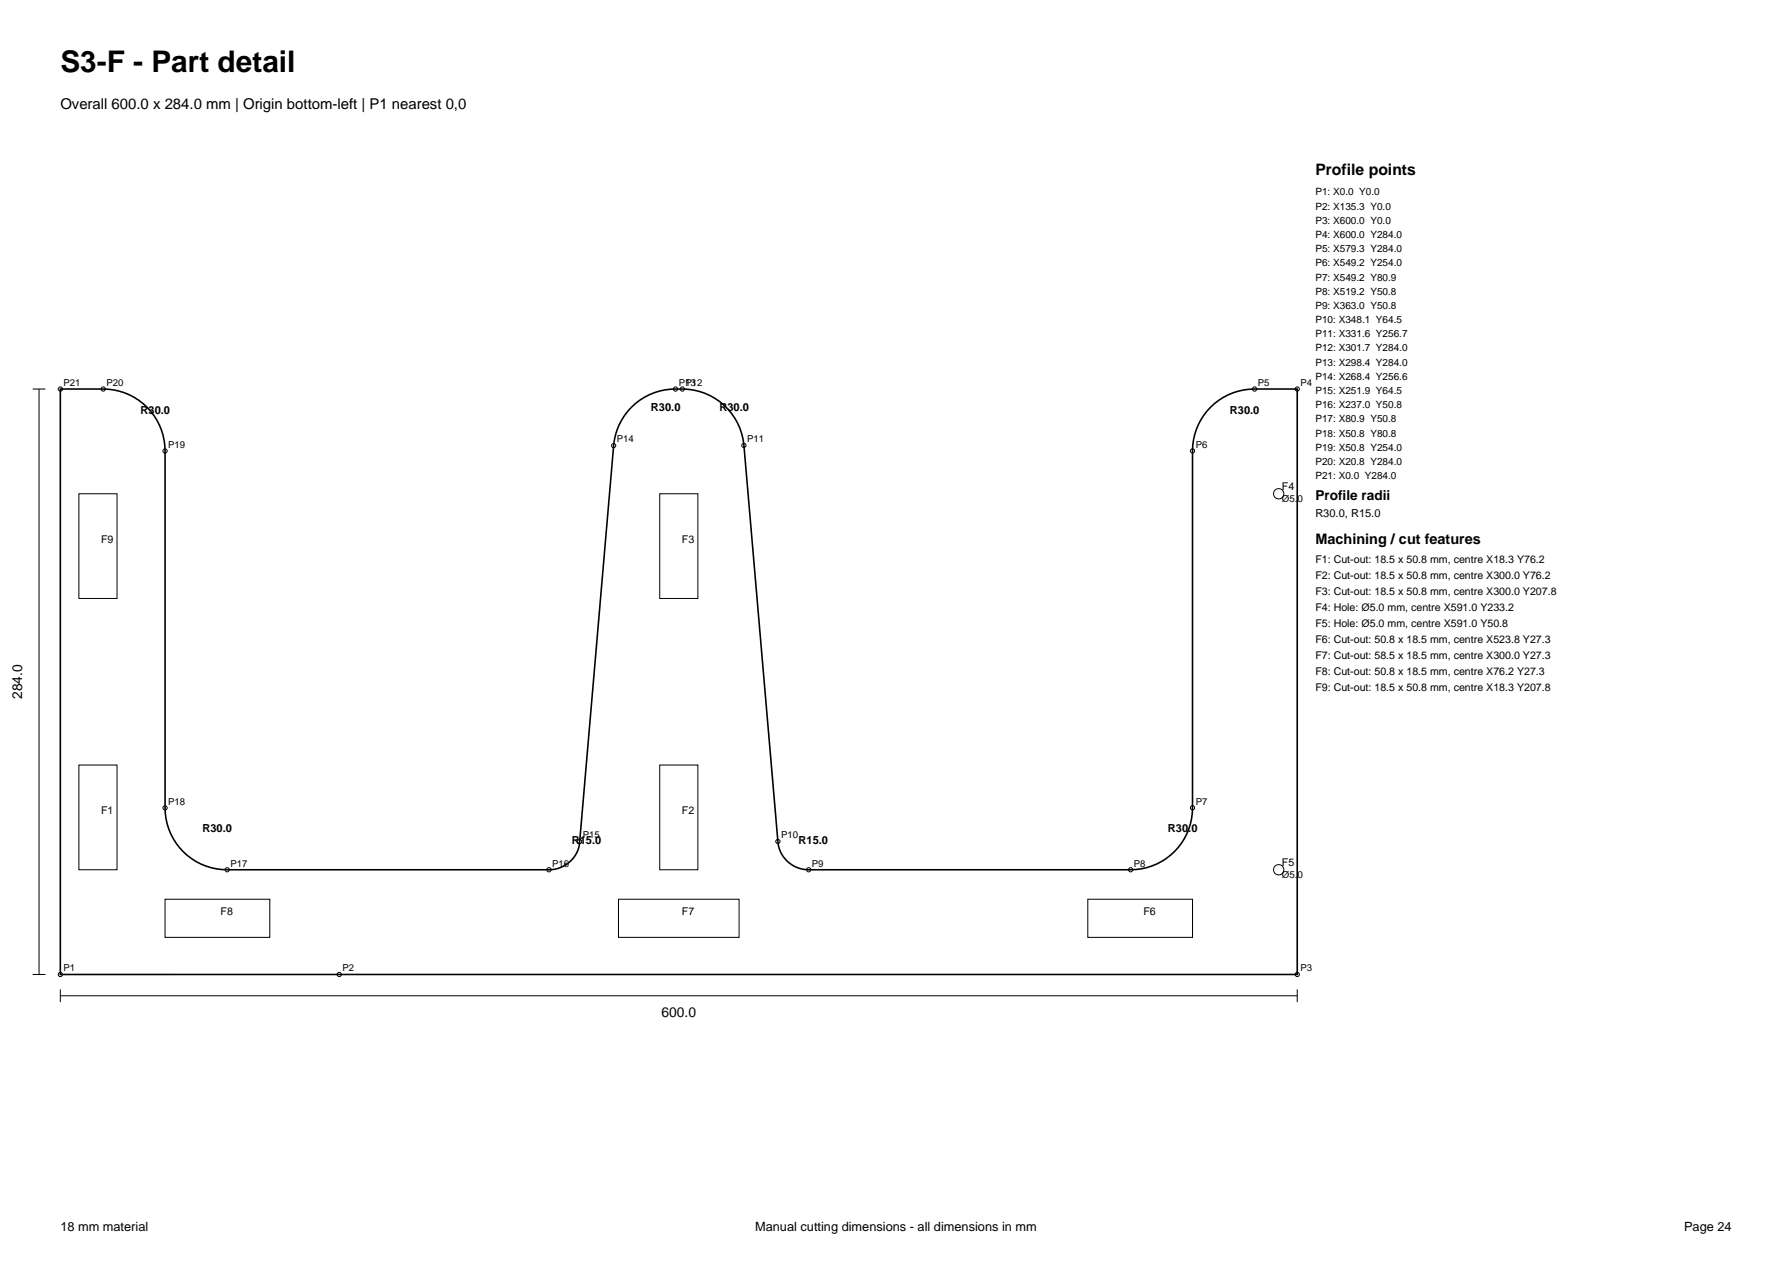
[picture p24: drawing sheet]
<svg xmlns="http://www.w3.org/2000/svg" width="297mm" height="210mm" viewBox="0 0 297 210" stroke-linecap="round" stroke-linejoin="round" font-family="sans-serif">
<defs><g id="words">
<text font-size="4.9" x="10" y="12">S3-F - Part detail</text>
<text font-size="2.6" x="218" y="29">Profile points</text>
<text font-size="2.5" x="10" y="18">Overall 600.0 x 284.0 mm | Origin bottom-left | P1 nearest 0,0</text>
<text font-size="2.4" x="218" y="90.1">Machining / cut features</text>
<g font-size="2.3">
<text x="218" y="83">Profile radii</text>
<text x="3.7" y="115.9" transform="rotate(-90 3.7 115.9)">284.0</text>
<text x="109.6" y="168.6">600.0</text>
</g>
<g font-size="2.1">
<text x="10" y="204">18 mm material</text>
<text x="125.2" y="204">Manual cutting dimensions - all dimensions in mm</text>
<text x="279.1" y="204">Page 24</text>
</g>
<g font-size="1.8">
<text x="23.3" y="68.6">R30.0</text>
<text x="107.9" y="68.1">R30.0</text>
<text x="119.2" y="68.1">R30.0</text>
<text x="203.8" y="68.5">R30.0</text>
<text x="212.5" y="81.3">F4</text>
<text x="16.8" y="90">F9</text>
<text x="113" y="90">F3</text>
<text x="218" y="85.7">R30.0, R15.0</text>
<text x="218" y="93.3">F1: Cut-out: 18.5 x 50.8 mm, centre X18.3 Y76.2</text>
<text x="218" y="96">F2: Cut-out: 18.5 x 50.8 mm, centre X300.0 Y76.2</text>
<text x="218" y="98.6">F3: Cut-out: 18.5 x 50.8 mm, centre X300.0 Y207.8</text>
<text x="218" y="101.3">F4: Hole: Ø5.0 mm, centre X591.0 Y233.2</text>
<text x="218" y="103.9">F5: Hole: Ø5.0 mm, centre X591.0 Y50.8</text>
<text x="218" y="106.6">F6: Cut-out: 50.8 x 18.5 mm, centre X523.8 Y27.3</text>
<text x="218" y="109.2">F7: Cut-out: 58.5 x 18.5 mm, centre X300.0 Y27.3</text>
<text x="218" y="111.9">F8: Cut-out: 50.8 x 18.5 mm, centre X76.2 Y27.3</text>
<text x="218" y="114.6">F9: Cut-out: 18.5 x 50.8 mm, centre X18.3 Y207.8</text>
<text x="16.8" y="135">F1</text>
<text x="33.6" y="138">R30.0</text>
<text x="113" y="135">F2</text>
<text x="193.6" y="138">R30.0</text>
<text x="94.8" y="140">R15.0</text>
<text x="132.4" y="140">R15.0</text>
<text x="212.5" y="143.6">F5</text>
<text x="36.6" y="151.7">F8</text>
<text x="113" y="151.7">F7</text>
<text x="189.5" y="151.7">F6</text>
</g>
<g font-size="1.7">
<text x="218" y="32.4">P1: X0.0 Y0.0</text>
<text x="218" y="34.7">P2: X135.3 Y0.0</text>
<text x="218" y="37.1">P3: X600.0 Y0.0</text>
<text x="218" y="39.5">P4: X600.0 Y284.0</text>
<text x="218" y="41.8">P5: X579.3 Y284.0</text>
<text x="218" y="44.1">P6: X549.2 Y254.0</text>
<text x="218" y="46.5">P7: X549.2 Y80.9</text>
<text x="218" y="48.9">P8: X519.2 Y50.8</text>
<text x="218" y="51.2">P9: X363.0 Y50.8</text>
<text x="218" y="53.6">P10: X348.1 Y64.5</text>
<text x="218" y="55.9">P11: X331.6 Y256.7</text>
<text x="218" y="58.2">P12: X301.7 Y284.0</text>
<text x="218" y="60.6">P13: X298.4 Y284.0</text>
<text x="218" y="63">P14: X268.4 Y256.6</text>
<text x="218" y="65.3">P15: X251.9 Y64.5</text>
<text x="218" y="67.6">P16: X237.0 Y50.8</text>
<text x="218" y="70">P17: X80.9 Y50.8</text>
<text x="218" y="72.3">P18: X50.8 Y80.8</text>
<text x="218" y="74.7">P19: X50.8 Y254.0</text>
<text x="218" y="77.1">P20: X20.8 Y284.0</text>
<text x="218" y="79.4">P21: X0.0 Y284.0</text>
</g>
<g font-size="1.6">
<text x="10.5" y="64">P21</text>
<text x="17.6" y="64">P20</text>
<text x="112.5" y="64">P13</text>
<text x="113.6" y="64">P12</text>
<text x="208.5" y="64">P5</text>
<text x="215.5" y="64">P4</text>
<text x="27.9" y="74.2">P19</text>
<text x="102.2" y="73.3">P14</text>
<text x="123.8" y="73.3">P11</text>
<text x="198.2" y="74.2">P6</text>
<text x="212.5" y="83.2">Ø5.0</text>
<text x="27.9" y="133.4">P18</text>
<text x="198.2" y="133.4">P7</text>
<text x="38.2" y="143.6">P17</text>
<text x="91.5" y="143.6">P16</text>
<text x="96.6" y="139">P15</text>
<text x="129.5" y="138.9">P10</text>
<text x="134.6" y="143.6">P9</text>
<text x="187.9" y="143.6">P8</text>
<text x="212.5" y="145.5">Ø5.0</text>
<text x="10.5" y="161">P1</text>
<text x="56.8" y="161">P2</text>
<text x="215.5" y="161">P3</text>
</g>
</g></defs>
<path d="M10 64.5h7.1a10.2 10.2 0 0 1 10.3 10.3v59.1a10.3 10.3 0 0 0 10.3 10.3h53.4l1-.2 1-.3 1-.6 .7-.7 .9-1.2 .4-1.5 5.6-65.8a10.4 10.4 0 0 1 11.4-9.4 10.2 10.2 0 0 1 10.2 9.3l5.6 65.9 .5 1.5 .8 1.2 .8 .8 .9 .5 1 .3 1 .2h53.5a10.2 10.2 0 0 0 10.2-10.3v-59.2a10.3 10.3 0 0 1 10.3-10.2h7.1v97h-205z" fill="none" stroke="#000" stroke-width=".26"/>
<g fill="none" stroke="#000" stroke-width=".17">
<path d="M5.4 64.5h2.1M6.5 64.5v97M13.1 81.8h6.3v17.4h-6.3zM109.3 81.8h6.4v17.4h-6.4zM13.1 126.8h6.3v17.4h-6.3zM109.3 126.8h6.4v17.4h-6.4zM27.4 149h17.3v6.4h-17.3zM102.5 149h20v6.4h-20zM180.3 149h17.3v6.4h-17.3zM5.4 161.5h2.1M10 165h205M10 164v2.1"/>
<path d="M215 164v2.1"/>
<circle cx="10" cy="64.5" r=".35"/>
<circle cx="17.1" cy="64.5" r=".35"/>
<circle cx="27.4" cy="74.8" r=".35"/>
<circle cx="101.7" cy="73.9" r=".35"/>
<circle cx="112" cy="64.5" r=".35"/>
<circle cx="113.1" cy="64.5" r=".35"/>
<circle cx="123.3" cy="73.8" r=".35"/>
<circle cx="197.6" cy="74.7" r=".35"/>
<circle cx="207.9" cy="64.5" r=".35"/>
<circle cx="215" cy="64.5" r=".35"/>
<circle cx="211.9" cy="81.8" r=".85"/>
<circle cx="27.4" cy="133.9" r=".35"/>
<circle cx="96.1" cy="139.5" r=".35"/>
<circle cx="128.9" cy="139.5" r=".35"/>
<circle cx="197.6" cy="133.9" r=".35"/>
<circle cx="37.7" cy="144.2" r=".35"/>
<circle cx="91" cy="144.2" r=".35"/>
<circle cx="134" cy="144.2" r=".35"/>
<circle cx="187.4" cy="144.2" r=".35"/>
<circle cx="211.9" cy="144.2" r=".85"/>
<circle cx="10" cy="161.5" r=".35"/>
<circle cx="56.2" cy="161.5" r=".35"/>
<circle cx="215" cy="161.5" r=".35"/>
</g>
<use href="#words"/>
</svg>
